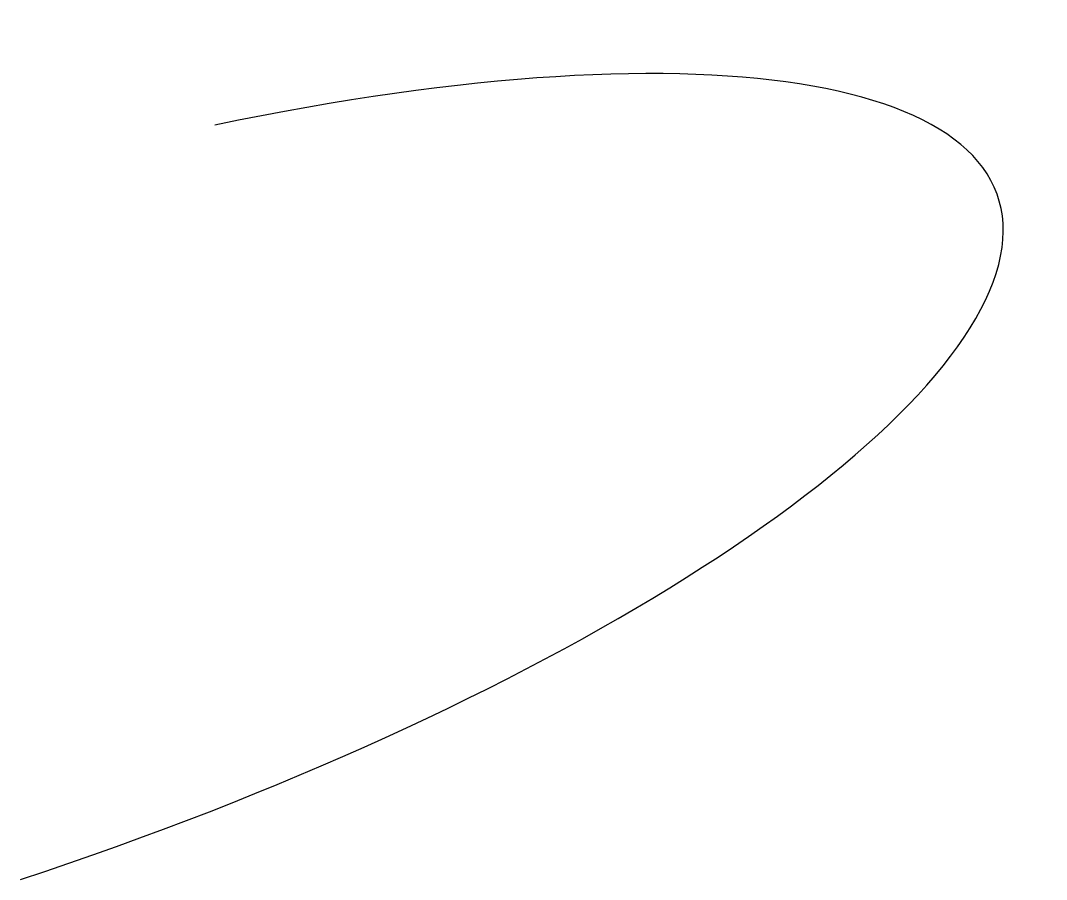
# Model space of a CAD drawing. Header units: metres. Extents: x 1.26 to 4.14, y 1.09 to 3.49.
import ezdxf

# ---------------------------------------------------------------- set-up
doc = ezdxf.new("R2010")
doc.units = ezdxf.units.M
doc.layers.add('Curves', color=7, linetype='Continuous')

msp = doc.modelspace()

# ---------------------------------------------------------------- linework, layer by layer
at = {"layer": 'Curves'}
msp.add_ellipse((1, 2, 3), major_axis=(3, 1), ratio=0.3, start_param=4.7, end_param=1.2, dxfattribs=at)

doc.saveas('drawing.dxf')
